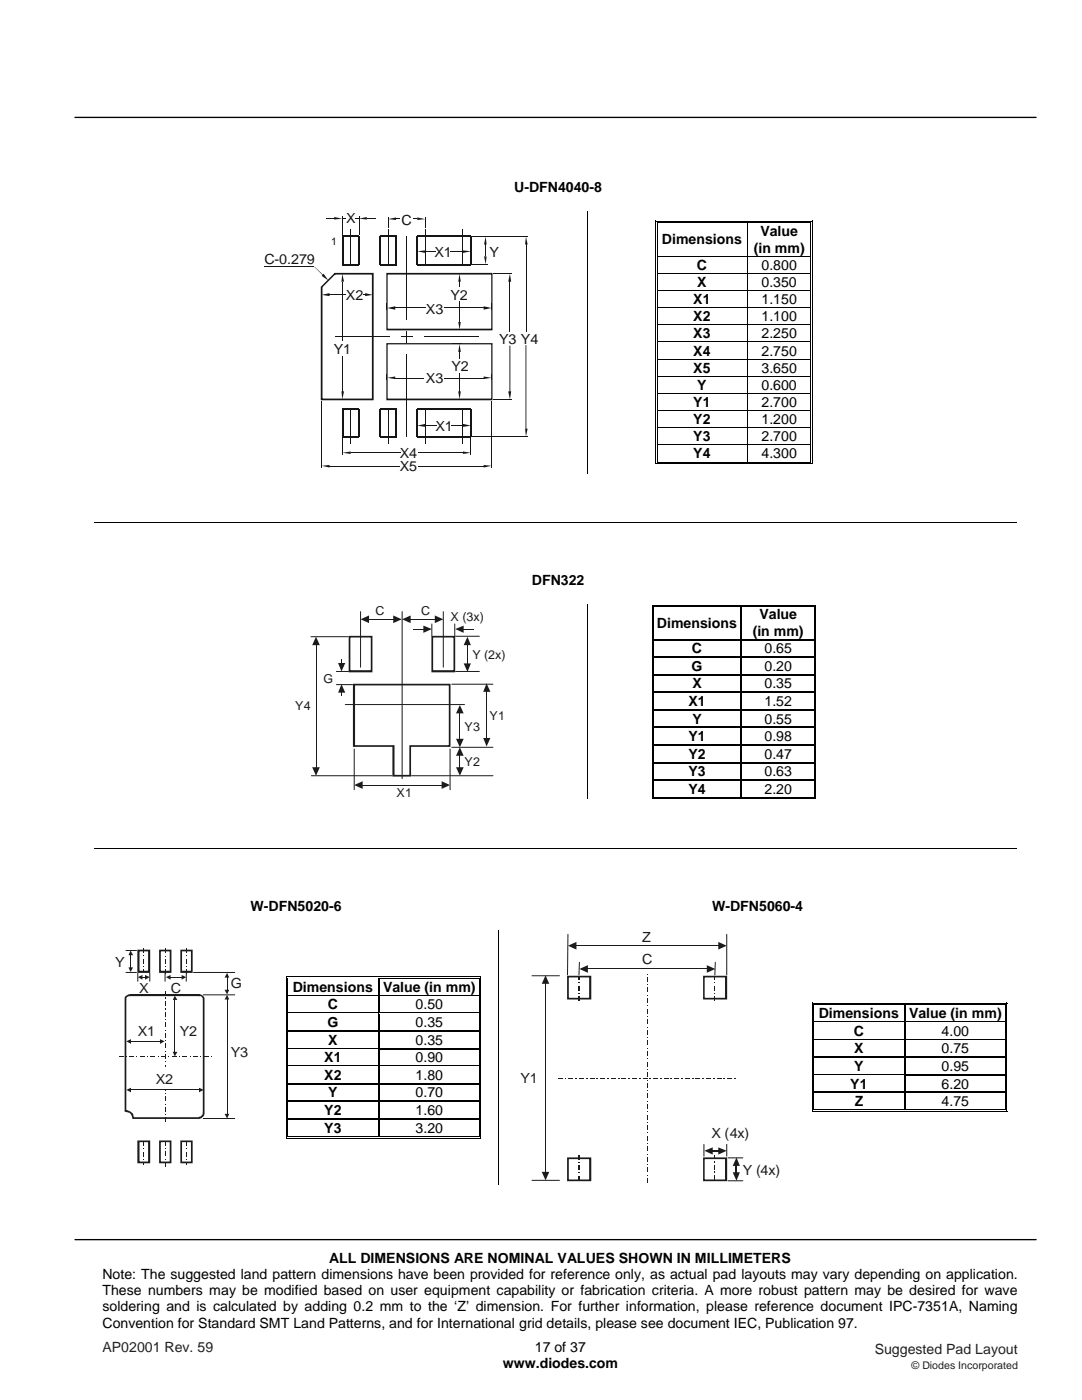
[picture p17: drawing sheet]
<svg xmlns="http://www.w3.org/2000/svg" width="216mm" height="279mm" viewBox="0 0 216 279" stroke-linecap="round" stroke-linejoin="round" font-family="sans-serif">
<defs><g id="words">
<g font-size="2.8">
<text x="102.6" y="38.3">U-DFN4040-8</text>
<text x="151.7" y="47.2">Value</text>
<text x="132.1" y="48.8">Dimensions</text>
<text x="139.1" y="53.8">C</text>
<text x="150.4" y="50.4">(in mm)</text>
<text x="152" y="53.8">0.800</text>
<text x="139.1" y="57.3">X</text>
<text x="152" y="57.3">0.350</text>
<text x="138.3" y="60.7">X1</text>
<text x="138.3" y="64.1">X2</text>
<text x="152" y="60.7">1.150</text>
<text x="152" y="64.1">1.100</text>
<text x="138.3" y="67.5">X3</text>
<text x="138.3" y="71">X4</text>
<text x="152" y="67.5">2.250</text>
<text x="152" y="71">2.750</text>
<text x="138.3" y="74.4">X5</text>
<text x="139.1" y="77.8">Y</text>
<text x="152" y="77.8">0.600</text>
<text x="152" y="74.4">3.650</text>
<text x="138.3" y="81.2">Y1</text>
<text x="152" y="81.2">2.700</text>
<text x="138.3" y="84.6">Y2</text>
<text x="138.3" y="88.1">Y3</text>
<text x="152" y="84.6">1.200</text>
<text x="152" y="88.1">2.700</text>
<text x="138.3" y="91.5">Y4</text>
<text x="152" y="91.5">4.300</text>
<text x="106.1" y="116.7">DFN322</text>
<text x="131.1" y="125.2">Dimensions</text>
<text x="151.5" y="123.6">Value</text>
<text x="138.1" y="130.4">C</text>
<text x="150.2" y="126.9">(in mm)</text>
<text x="152.5" y="130.4">0.65</text>
<text x="138" y="133.9">G</text>
<text x="138.2" y="137.4">X</text>
<text x="152.5" y="133.9">0.20</text>
<text x="152.5" y="137.4">0.35</text>
<text x="137.4" y="140.9">X1</text>
<text x="152.5" y="140.9">1.52</text>
<text x="137.4" y="147.9">Y1</text>
<text x="138.2" y="144.4">Y</text>
<text x="152.5" y="147.9">0.98</text>
<text x="152.5" y="144.4">0.55</text>
<text x="137.4" y="151.4">Y2</text>
<text x="137.4" y="154.9">Y3</text>
<text x="152.5" y="151.4">0.47</text>
<text x="152.5" y="154.9">0.63</text>
<text x="137.4" y="158.5">Y4</text>
<text x="152.5" y="158.5">2.20</text>
<text x="50" y="181.7">W-DFN5020-6</text>
<text x="142.1" y="181.7">W-DFN5060-4</text>
<text x="58.4" y="198">Dimensions</text>
<text x="76.4" y="198">Value (in mm)</text>
<text x="65.4" y="201.5">C</text>
<text x="82.9" y="201.5">0.50</text>
<text x="163.4" y="203.2">Dimensions</text>
<text x="181.4" y="203.2">Value (in mm)</text>
<text x="65.3" y="205">G</text>
<text x="65.5" y="208.5">X</text>
<text x="82.9" y="208.5">0.35</text>
<text x="82.9" y="205">0.35</text>
<text x="170.4" y="206.7">C</text>
<text x="187.9" y="206.7">4.00</text>
<text x="64.7" y="212">X1</text>
<text x="64.7" y="215.5">X2</text>
<text x="82.9" y="215.5">1.80</text>
<text x="82.9" y="212">0.90</text>
<text x="170.5" y="210.2">X</text>
<text x="170.5" y="213.7">Y</text>
<text x="187.9" y="213.7">0.95</text>
<text x="187.9" y="210.2">0.75</text>
<text x="65.5" y="219">Y</text>
<text x="82.9" y="219">0.70</text>
<text x="169.7" y="217.3">Y1</text>
<text x="170.5" y="220.8">Z</text>
<text x="187.9" y="220.8">4.75</text>
<text x="187.9" y="217.3">6.20</text>
<text x="64.7" y="222.5">Y2</text>
<text x="64.7" y="226">Y3</text>
<text x="82.9" y="222.5">1.60</text>
<text x="82.9" y="226">3.20</text>
<text x="65.7" y="252">ALL DIMENSIONS ARE NOMINAL VALUES SHOWN IN MILLIMETERS</text>
<text x="20.4" y="255.2">Note: The suggested land pattern dimensions have been provided for reference only, as actual pad layouts may vary depending on application.</text>
<text x="20.4" y="258.5">These numbers may be modified based on user equipment capability or fabrication criteria. A more robust pattern may be desired for wave</text>
<text x="20.4" y="261.7">soldering and is calculated by adding 0.2 mm to the ‘Z’ dimension. For further information, please reference document IPC-7351A, Naming</text>
<text x="20.4" y="265">Convention for Standard SMT Land Patterns, and for International grid details, please see document IEC, Publication 97.</text>
<text x="106.7" y="269.8">17 of 37</text>
<text x="100.3" y="273.1">www.diodes.com</text>
</g>
<g font-size="2.8" fill="#131516">
<text x="69.1" y="44.6">X</text>
<text x="80.1" y="44.8">C</text>
<text x="52.8" y="52.7">C-0.279</text>
<text x="86.7" y="51.2">X1</text>
<text x="97.7" y="51.2">Y</text>
<text x="69" y="59.9">X2</text>
<text x="89.9" y="59.9">Y2</text>
<text x="84.9" y="62.6">X3</text>
<text x="66.6" y="70.6">Y1</text>
<text x="99.6" y="68.6">Y3 Y4</text>
<text x="84.9" y="76.4">X3</text>
<text x="90.1" y="74">Y2</text>
<text x="86.9" y="86">X1</text>
<text x="79.8" y="94.1">X5</text>
<text x="79.8" y="91.4">X4</text>
</g>
<g font-size="2.8" fill="#1f1a17">
<text x="128.1" y="188">Z</text>
<text x="23" y="192.9">Y</text>
<text x="46.1" y="197.3">G</text>
<text x="128.1" y="192.4">C</text>
<text x="27.7" y="198.1">X</text>
<text x="34.1" y="198.1">C</text>
<text x="27.5" y="206.7">X1</text>
<text x="35.9" y="206.7">Y2</text>
<text x="46.1" y="211">Y3</text>
<text x="31.1" y="216.3">X2</text>
<text x="103.9" y="216.2">Y1</text>
<text x="142" y="227.2">X (4x)</text>
<text x="148.2" y="234.5">Y (4x)</text>
</g>
<g font-size="2.8" fill="#231f20">
<text x="20.4" y="269.8">AP02001 Rev. 59</text>
<text x="174.5" y="270.2">Suggested Pad Layout</text>
</g>
<g font-size="2.5" fill="#1f1a17">
<text x="74.9" y="122.8">C</text>
<text x="84.1" y="122.8">C</text>
<text x="89.9" y="123.8">X (3x)</text>
<text x="94.3" y="131.5">Y (2x)</text>
<text x="64.6" y="136.2">G</text>
<text x="58.9" y="141.6">Y4</text>
<text x="97.7" y="143.7">Y1</text>
<text x="92.7" y="145.8">Y3</text>
<text x="92.7" y="152.9">Y2</text>
<text x="79.1" y="159">X1</text>
</g>
<text font-size="2.1" fill="#131516" x="66.1" y="48.9">1</text>
<text font-size="2.1" fill="#231f20" x="181.9" y="273.1">© Diodes Incorporated</text>
</g></defs>
<path d="M15 23.4h191.7M15 247.4h191.7" fill="none" stroke="#000" stroke-width=".26"/>
<g fill="#fff">
<path d="M131.3 44.6h17.8v6.5h-17.8z"/>
<path d="M131.7 46.2h16.7v3.2h-16.7z"/>
</g>
<path d="M130.7 44h.2v.6h-.2zM130.7 44h.6v.2h-.6zM131.1 44.4h.2v.2h-.2zM131.1 44.4h.2v.1h-.2z" fill="#000"/>
<path d="M131.3 44.1h17.8M131.3 44.5h17.8" fill="none" stroke="#000" stroke-width=".2"/>
<path d="M131.3 44.5l17.8 .1z" fill="#fff"/>
<path d="M149.1 44.5l.1 .1zM149.1 44h.5v.2h-.5zM149.1 44.4h.5v.1h-.5zM161.6 44h.5v.2h-.5zM161.6 44.4h.2v.2h-.2zM161.6 44.4h.2v.1h-.2zM161.9 44h.2v.6h-.2z" fill="#000"/>
<path d="M130.8 44.6v6.5M131.2 44.6v6.5M149.2 44.6v6.5M149.6 44.1h12M149.6 44.5h12M161.7 44.6v6.5M162 44.6v6.5" fill="none" stroke="#000" stroke-width=".2"/>
<g fill="#fff">
<path d="M131.3 51.2h17.8v3.3h-17.8z"/>
<path d="M131.7 51.2h16.7v3.3h-16.7z"/>
</g>
<g fill="#000">
<path d="M130.7 51.1h.2v.1h-.2zM130.7 54.5h.2v.2h-.2zM130.7 57.9h.2v.2h-.2zM131.1 51.1h.2v.1h-.2zM131.1 54.5h.2v.2h-.2zM131.1 57.9h.2v.2h-.2zM161.6 51.1h.2v.1h-.2zM161.6 54.5h.2v.2h-.2zM161.6 57.9h.2v.2h-.2zM161.9 51.1h.2v.1h-.2zM161.9 54.5h.2v.2h-.2zM161.9 57.9h.2v.2h-.2z"/>
<path d="M130.7 61.3h.2v.2h-.2zM130.7 64.7h.2v.2h-.2zM130.7 68.2h.2v.1h-.2zM130.7 71.6h.2v.2h-.2zM130.7 75h.2v.2h-.2zM131.1 61.3h.2v.2h-.2zM131.1 64.7h.2v.2h-.2zM131.1 68.2h.2v.1h-.2zM131.1 71.6h.2v.2h-.2zM131.1 75h.2v.2h-.2zM161.6 61.3h.2v.2h-.2zM161.6 64.7h.2v.2h-.2z"/>
<path d="M161.6 68.2h.2v.1h-.2zM161.6 71.6h.2v.2h-.2zM161.6 75h.2v.2h-.2zM161.9 61.3h.2v.2h-.2zM161.9 64.7h.2v.2h-.2zM161.9 68.2h.2v.1h-.2zM161.9 71.6h.2v.2h-.2zM161.9 75h.2v.2h-.2z"/>
</g>
<g fill="none" stroke="#000" stroke-width=".2">
<path d="M130.8 51.2v3.3M130.8 54.7v3.2M130.8 58.1v3.2M131.2 51.2v3.3M131.2 54.7v3.2M131.2 58.1v3.2M131.3 51.1h30.3M131.3 54.6h30.3M131.3 58h30.3M149.2 51.2v3.3M149.2 54.7v3.2M149.2 58.1v3.2"/>
<path d="M161.7 51.2v3.3M161.7 54.7v3.2M161.7 58.1v3.2M162 51.2v3.3M162 54.7v3.2M162 58.1v3.2M130.8 61.5v3.2M130.8 64.9v3.3M130.8 68.3v3.3M130.8 71.8v3.2M130.8 75.2v3.2M131.2 61.5v3.2"/>
<path d="M131.2 64.9v3.3M131.2 68.3v3.3M131.2 71.8v3.2M131.2 75.2v3.2M131.3 61.4h30.3M131.3 64.8h30.3M131.3 68.2h30.3M131.3 71.7h30.3M131.3 75.1h30.3M149.2 61.5v3.2M149.2 64.9v3.3M149.2 68.3v3.3"/>
<path d="M149.2 71.8v3.2M149.2 75.2v3.2M161.7 61.5v3.2M161.7 64.9v3.3M161.7 68.3v3.3M161.7 71.8v3.2M161.7 75.2v3.2M162 61.5v3.2M162 64.9v3.3M162 68.3v3.3M162 71.8v3.2M162 75.2v3.2"/>
</g>
<g fill="#fff">
<path d="M131.3 78.6h17.8v3.3h-17.8z"/>
<path d="M131.7 78.6h16.7v3.3h-16.7z"/>
</g>
<path d="M130.7 78.4h.2v.2h-.2zM131.1 78.4h.2v.2h-.2zM161.6 78.4h.2v.2h-.2zM161.9 78.4h.2v.2h-.2z" fill="#000"/>
<path d="M130.8 78.6v3.3M131.2 78.6v3.3M131.3 78.5h30.3M149.2 78.6v3.3M161.7 78.6v3.3M162 78.6v3.3" fill="none" stroke="#000" stroke-width=".2"/>
<g fill="#fff">
<path d="M131.3 82h17.8v3.3h-17.8z"/>
<path d="M131.7 82h16.7v3.3h-16.7z"/>
</g>
<path d="M130.7 81.9h.2v.1h-.2zM131.1 81.9h.2v.1h-.2zM161.6 81.9h.2v.1h-.2zM161.9 81.9h.2v.1h-.2z" fill="#000"/>
<path d="M130.8 82v3.3M131.2 82v3.3M131.3 81.9h30.3M149.2 82v3.3M161.7 82v3.3M162 82v3.3" fill="none" stroke="#000" stroke-width=".2"/>
<g fill="#fff">
<path d="M131.3 85.4h17.8v3.3h-17.8z"/>
<path d="M131.7 85.4h16.7v3.3h-16.7z"/>
</g>
<path d="M130.7 85.3h.2v.1h-.2zM131.1 85.3h.2v.1h-.2zM161.6 85.3h.2v.1h-.2zM161.9 85.3h.2v.1h-.2z" fill="#000"/>
<path d="M130.8 85.4v3.3M131.2 85.4v3.3M131.3 85.4h30.3M149.2 85.4v3.3M161.7 85.4v3.3M162 85.4v3.3" fill="none" stroke="#000" stroke-width=".2"/>
<g fill="#fff">
<path d="M131.3 88.9h17.8v3.2h-17.8z"/>
<path d="M131.7 88.9h16.7v3.2h-16.7z"/>
</g>
<g fill="#000">
<path d="M130.7 88.7h.2v.2h-.2zM130.7 92.5h.6v.1h-.6zM131.1 88.7h.2v.2h-.2zM131.1 92.1h.2v.2h-.2zM149.1 92.1h.5v.2h-.5zM161.6 88.7h.2v.2h-.2zM161.6 92.5h.5v.1h-.5zM161.6 92.1h.2v.2h-.2zM161.9 88.7h.2v.2h-.2zM161.9 92.1h.2v.5h-.2zM130.1 120.7l.1 .3zM130.1 120.7l.3 .1z"/>
<path d="M130.1 127.5l.1 .3zM130.1 131l.1 .3zM130.1 134.5l.1 .3zM130.1 138l.1 .3zM130.3 120.9l.1 .1zM130.3 127.5l.1 .3zM130.3 131l.1 .3zM130.3 134.5l.1 .3zM130.3 138l.1 .3zM147.8 121h.3zM147.8 120.7l.3 .1zM147.8 120.9l.3 .1z"/>
<path d="M147.8 127.5h.3v.3h-.3zM147.8 131h.3v.3h-.3zM147.8 134.5h.3v.3h-.3zM147.8 138h.3v.3h-.3zM162.5 120.7l.3 .1zM162.5 120.9l.1 .1zM162.5 127.5l.1 .3zM162.5 131l.1 .3zM162.5 134.5l.1 .3zM162.5 138l.1 .3zM162.7 120.7l.1 .3zM162.7 127.5l.1 .3z"/>
<path d="M162.7 131l.1 .3zM162.7 134.5l.1 .3zM162.7 138l.1 .3zM130.1 141.5l.1 .3zM130.1 145.1l.1 .2zM130.1 148.5l.1 .3zM130.1 152.1l.1 .2zM130.1 155.6l.1 .3zM130.1 159.3h.3zM130.3 141.5l.1 .3zM130.3 145.1l.1 .2zM130.3 148.5l.1 .3z"/>
<path d="M130.3 152.1l.1 .2zM130.3 155.6l.1 .3zM130.3 159.1l.1 .1zM147.8 141.5h.3v.3h-.3zM147.8 145.1h.3v.2h-.3zM147.8 148.5h.3v.3h-.3zM147.8 152.1h.3v.2h-.3zM147.8 155.6h.3v.3h-.3zM162.5 141.5l.1 .3zM162.5 145.1l.1 .2zM162.5 148.5l.1 .3zM162.5 152.1l.1 .2z"/>
<path d="M162.5 155.6l.1 .3zM162.5 159.3h.3zM162.5 159.1l.1 .1zM162.7 141.5l.1 .3zM162.7 145.1l.1 .2zM162.7 148.5l.1 .3zM162.7 152.1l.1 .2zM162.7 155.6l.1 .3zM162.7 159.1l.1 .2z"/>
</g>
<g fill="none" stroke="#000" stroke-width=".2">
<path d="M117.2 42.2v52.3M130.8 88.9v3.7M131.2 88.9v3.2M131.3 88.8h30.3M131.3 92.6h30.3M131.3 92.2h17.8M149.2 88.9v3.2M149.6 92.2h12M161.7 88.9v3.2M162 88.9v3.2M18.8 104.3h184.1M117.2 120.6v38.9"/>
<path d="M130.2 121v6.5M130.2 127.8v3.2M130.2 131.3v3.2M130.2 134.8v3.2M130.2 138.3v3.2M130.3 121v6.5M130.3 127.8v3.2M130.3 131.3v3.2M130.3 134.8v3.2M130.3 138.3v3.2M130.4 120.8h17.4M130.4 120.9h17.4"/>
<path d="M148.1 120.8h14.4M148.1 120.9h14.4M162.5 121v6.5M162.5 127.8v3.2M162.5 131.3v3.2M162.5 134.8v3.2M162.5 138.3v3.2M162.7 121v6.5M162.7 127.8v3.2M162.7 131.3v3.2M162.7 134.8v3.2M162.7 138.3v3.2"/>
<path d="M130.2 141.8v3.3M130.2 145.3v3.2M130.2 148.8v3.3M130.2 152.3v3.3M130.2 155.9v3.4M130.3 141.8v3.3M130.3 145.3v3.2M130.3 148.8v3.3M130.3 152.3v3.3M130.3 155.9v3.2M130.4 159.3h32.1M130.4 159.1h17.4"/>
<path d="M148.1 159.1h14.4M162.5 141.8v3.3M162.5 145.3v3.2M162.5 148.8v3.3M162.5 152.3v3.3M162.5 155.9v3.2M162.7 141.8v3.3M162.7 145.3v3.2M162.7 148.8v3.3M162.7 152.3v3.3M162.7 155.9v3.2M18.8 169.3h184.1"/>
</g>
<g fill="none" stroke="#000" stroke-width=".25">
<path d="M130.4 127.6h17.4M130.4 131.1h17.4M130.4 134.6h17.4M130.4 138.2h17.4M147.9 121v6.5M147.9 127.8v3.2M147.9 131.3v3.2M147.9 134.8v3.2M147.9 138.3v3.2M148.1 127.6h14.4M148.1 131.1h14.4M148.1 134.6h14.4"/>
<path d="M148.1 138.2h14.4M130.4 141.7h17.4M130.4 145.2h17.4M130.4 148.7h17.4M130.4 152.2h17.4M130.4 155.7h17.4M147.9 141.8v3.3M147.9 145.3v3.2M147.9 148.8v3.3M147.9 152.3v3.3M147.9 155.9v3.3M148.1 141.7h14.4"/>
<path d="M148.1 145.2h14.4M148.1 148.7h14.4M148.1 152.2h14.4M148.1 155.7h14.4"/>
</g>
<g fill="#fff">
<path d="M57.5 195.3h18v3.3h-18z"/>
<path d="M58 195.3h16.9v3.3h-16.9z"/>
</g>
<path d="M57 194.8h.2v.5h-.2zM57 194.8h.5v.2h-.5zM57.4 195.2h.1v.1h-.1z" fill="#000"/>
<path d="M57.5 194.9h18M57.5 195.2h18" fill="none" stroke="#000" stroke-width=".2"/>
<path d="M57.5 195.3h18z" fill="#fff"/>
<path d="M75.5 195.3h.2zM75.5 194.8h.5v.2h-.5zM75.5 195.2h.5v.1h-.5zM95.5 194.8h.5v.2h-.5zM95.5 195.2h.2v.1h-.2zM95.8 194.8h.2v.5h-.2z" fill="#000"/>
<path d="M57.1 195.3v3.3M57.4 195.3v3.3M76 194.9h19.5M76 195.2h19.5M95.6 195.3v3.3M95.9 195.3v3.3" fill="none" stroke="#000" stroke-width=".2"/>
<path d="M75.6 195.3v3.3" fill="none" stroke="#000" stroke-width=".25"/>
<g fill="#fff">
<path d="M57.5 198.9h18v3.2h-18z"/>
<path d="M58 198.9h16.9v3.2h-16.9z"/>
<path d="M75.7 198.9h19.8v3.2h-19.8z"/>
<path d="M76.3 198.9h18.8v3.2h-18.8z"/>
</g>
<path d="M57 198.6h.2v.3h-.2zM57.4 198.6h.1v.3h-.1z" fill="#000"/>
<path d="M57.5 198.7h18" fill="none" stroke="#000" stroke-width=".25"/>
<path d="M57.5 198.8l18 .1z" fill="#fff"/>
<path d="M75.5 198.6h.2v.3h-.2z" fill="#000"/>
<path d="M75.7 198.7h19.8" fill="none" stroke="#000" stroke-width=".25"/>
<path d="M75.7 198.8l19.8 .1z" fill="#fff"/>
<path d="M95.5 198.6h.2v.3h-.2zM95.8 198.6h.2v.3h-.2z" fill="#000"/>
<path d="M57.1 198.9v3.2M57.4 198.9v3.2M95.6 198.9v3.2M95.9 198.9v3.2" fill="none" stroke="#000" stroke-width=".2"/>
<path d="M75.6 198.9v3.2" fill="none" stroke="#000" stroke-width=".25"/>
<g fill="#fff">
<path d="M57.5 202.4h18v3.2h-18z"/>
<path d="M58 202.4h16.9v3.2h-16.9z"/>
<path d="M75.7 202.4h19.8v3.2h-19.8z"/>
<path d="M76.3 202.4h18.8v3.2h-18.8z"/>
</g>
<path d="M57 202.1h.2v.3h-.2zM57.4 202.1h.1v.3h-.1z" fill="#000"/>
<path d="M57.5 202.2h18" fill="none" stroke="#000" stroke-width=".25"/>
<path d="M57.5 202.4h18z" fill="#fff"/>
<path d="M75.5 202.1h.2v.3h-.2z" fill="#000"/>
<path d="M75.7 202.2h19.8" fill="none" stroke="#000" stroke-width=".25"/>
<path d="M75.7 202.4h19.8z" fill="#fff"/>
<path d="M57 205.6h.2v.3h-.2zM57.4 205.6h.1v.3h-.1zM75.5 205.6h.2v.3h-.2zM95.5 202.1h.2v.3h-.2zM95.5 205.6h.2v.3h-.2zM95.8 202.1h.2v.3h-.2zM95.8 205.6h.2v.3h-.2z" fill="#000"/>
<path d="M57.1 202.4v3.2M57.1 205.9v3.2M57.4 202.4v3.2M57.4 205.9v3.2M95.6 202.4v3.2M95.6 205.9v3.2M95.9 202.4v3.2M95.9 205.9v3.2" fill="none" stroke="#000" stroke-width=".2"/>
<path d="M57.5 205.7h18M75.6 202.4v3.2M75.6 205.9v3.2M75.7 205.7h19.8" fill="none" stroke="#000" stroke-width=".25"/>
<g fill="#fff">
<path d="M57.5 209.4h18v3.2h-18z"/>
<path d="M58 209.4h16.9v3.2h-16.9z"/>
</g>
<path d="M57 209.1h.2v.3h-.2zM57.4 209.1h.1v.3h-.1z" fill="#000"/>
<path d="M57.5 209.3h18" fill="none" stroke="#000" stroke-width=".25"/>
<path d="M57.5 209.4h18z" fill="#fff"/>
<path d="M75.5 209.1h.2v.3h-.2zM95.5 209.1h.2v.3h-.2zM95.8 209.1h.2v.3h-.2z" fill="#000"/>
<path d="M75.6 209.4v3.2M75.7 209.3h19.8" fill="none" stroke="#000" stroke-width=".25"/>
<path d="M57.1 209.4v3.2M57.4 209.4v3.2M95.6 209.4v3.2M95.9 209.4v3.2" fill="none" stroke="#000" stroke-width=".2"/>
<g fill="#fff">
<path d="M57.5 212.9h18v3.2h-18z"/>
<path d="M58 212.9h16.9v3.2h-16.9z"/>
<path d="M75.7 212.9h19.8v3.2h-19.8z"/>
<path d="M76.3 212.9h18.8v3.2h-18.8z"/>
</g>
<path d="M57 212.6h.2v.3h-.2zM57.4 212.6h.1v.3h-.1z" fill="#000"/>
<path d="M57.5 212.7h18" fill="none" stroke="#000" stroke-width=".25"/>
<path d="M57.5 212.9h18z" fill="#fff"/>
<path d="M75.5 212.6h.2v.3h-.2z" fill="#000"/>
<path d="M75.7 212.7h19.8" fill="none" stroke="#000" stroke-width=".25"/>
<path d="M75.7 212.9h19.8z" fill="#fff"/>
<g fill="#000">
<path d="M57 216.1h.2v.3h-.2zM57 219.6h.2v.3h-.2zM57.4 216.1h.1v.3h-.1zM57.4 219.6h.1v.3h-.1zM75.5 216.1h.2v.3h-.2zM75.5 219.6h.2v.3h-.2zM95.5 212.6h.2v.3h-.2zM95.5 216.1h.2v.3h-.2zM95.5 219.6h.2v.3h-.2zM95.8 212.6h.2v.3h-.2zM95.8 216.1h.2v.3h-.2zM95.8 219.6h.2v.3h-.2z"/>
<path d="M57 223.2h.2v.2h-.2zM57 227h.5v.2h-.5zM57.4 223.2h.1v.2h-.1zM57.4 226.7h.1v.2h-.1zM75.5 223.2h.2v.2h-.2zM75.5 226.7h.5v.2h-.5zM95.5 223.2h.2v.2h-.2zM95.5 227h.5v.2h-.5zM95.5 226.7h.2v.2h-.2zM95.8 223.2h.2v.2h-.2zM95.8 226.7h.2v.5h-.2z"/>
</g>
<g fill="none" stroke="#000" stroke-width=".2">
<path d="M57.1 212.9v3.2M57.1 216.4v3.2M57.1 219.9v3.3M57.4 212.9v3.2M57.4 216.4v3.2M57.4 219.9v3.3M95.6 212.9v3.2M95.6 216.4v3.2M95.6 219.9v3.3M95.9 212.9v3.2M95.9 216.4v3.2M95.9 219.9v3.3"/>
<path d="M57.1 223.4v3.8M57.4 223.4v3.3M57.5 227.1h38M57.5 226.8h18M76 226.8h19.5M95.6 223.4v3.3M95.9 223.4v3.3"/>
</g>
<path d="M57.5 216.3h18M57.5 219.8h18M75.6 212.9v3.2M75.6 216.4v3.2M75.6 219.9v3.3M75.7 216.3h19.8M75.7 219.8h19.8M57.5 223.3h18M75.6 223.4v3.3M75.7 223.3h19.8" fill="none" stroke="#000" stroke-width=".25"/>
<g fill="#fff">
<path d="M162.5 200.6h17.9v3.3h-17.9z"/>
<path d="M162.9 200.6h17v3.3h-17z"/>
</g>
<path d="M162 200.1h.2v.5h-.2zM162 200.1h.5v.2h-.5zM162.3 200.4h.2v.2h-.2z" fill="#000"/>
<path d="M162.5 200.2h17.9M162.5 200.5h17.9" fill="none" stroke="#000" stroke-width=".2"/>
<path d="M162.5 200.6h17.9z" fill="#fff"/>
<path d="M180.4 200.6h.3zM180.4 200.1h.6v.2h-.6zM180.4 200.4h.6v.2h-.6zM200.5 200.1h.5v.2h-.5zM200.5 200.4h.2v.2h-.2zM200.8 200.1h.2v.5h-.2z" fill="#000"/>
<path d="M162.1 200.6v3.3M162.4 200.6v3.3M181 200.2h19.5M181 200.5h19.5M200.6 200.6v3.3M200.9 200.6v3.3" fill="none" stroke="#000" stroke-width=".2"/>
<path d="M180.6 200.6v3.3" fill="none" stroke="#000" stroke-width=".25"/>
<g fill="#fff">
<path d="M162.5 204.1h17.9v3.3h-17.9z"/>
<path d="M162.9 204.1h17v3.3h-17z"/>
<path d="M180.7 204.1h19.8v3.3h-19.8z"/>
<path d="M181.3 204.1h18.7v3.3h-18.7z"/>
</g>
<path d="M162 203.9h.2v.2h-.2zM162.3 203.9h.2v.2h-.2z" fill="#000"/>
<path d="M162.5 204h17.9" fill="none" stroke="#000" stroke-width=".25"/>
<path d="M162.5 204.1h17.9z" fill="#fff"/>
<path d="M180.4 203.9h.3v.2h-.3z" fill="#000"/>
<path d="M180.7 204h19.8" fill="none" stroke="#000" stroke-width=".25"/>
<path d="M180.7 204.1h19.8z" fill="#fff"/>
<path d="M200.5 203.9h.2v.2h-.2zM200.8 203.9h.2v.2h-.2z" fill="#000"/>
<path d="M162.1 204.1v3.3M162.4 204.1v3.3M200.6 204.1v3.3M200.9 204.1v3.3" fill="none" stroke="#000" stroke-width=".2"/>
<path d="M180.6 204.1v3.3" fill="none" stroke="#000" stroke-width=".25"/>
<g fill="#fff">
<path d="M162.5 207.6h17.9v3.3h-17.9z"/>
<path d="M162.9 207.6h17v3.3h-17z"/>
<path d="M180.7 207.6h19.8v3.3h-19.8z"/>
<path d="M181.3 207.6h18.7v3.3h-18.7z"/>
</g>
<path d="M162 207.4h.2v.2h-.2zM162.3 207.4h.2v.2h-.2z" fill="#000"/>
<path d="M162.5 207.5h17.9" fill="none" stroke="#000" stroke-width=".25"/>
<path d="M162.5 207.6h17.9z" fill="#fff"/>
<path d="M180.4 207.4h.3v.2h-.3z" fill="#000"/>
<path d="M180.7 207.5h19.8" fill="none" stroke="#000" stroke-width=".25"/>
<path d="M180.7 207.6h19.8z" fill="#fff"/>
<path d="M162 210.9h.2v.3h-.2zM162.3 210.9h.2v.3h-.2zM180.4 210.9h.3v.3h-.3zM200.5 207.4h.2v.2h-.2zM200.5 210.9h.2v.3h-.2zM200.8 207.4h.2v.2h-.2zM200.8 210.9h.2v.3h-.2z" fill="#000"/>
<path d="M162.1 207.6v3.3M162.1 211.2v3.2M162.4 207.6v3.3M162.4 211.2v3.2M200.6 207.6v3.3M200.6 211.2v3.2M200.9 207.6v3.3M200.9 211.2v3.2" fill="none" stroke="#000" stroke-width=".2"/>
<path d="M162.5 211h17.9M180.6 207.6v3.3M180.6 211.2v3.2M180.7 211h19.8" fill="none" stroke="#000" stroke-width=".25"/>
<g fill="#fff">
<path d="M162.5 214.7h17.9v3.2h-17.9z"/>
<path d="M162.9 214.7h17v3.2h-17z"/>
</g>
<path d="M162 214.4h.2v.3h-.2zM162.3 214.4h.2v.3h-.2z" fill="#000"/>
<path d="M162.5 214.5h17.9" fill="none" stroke="#000" stroke-width=".25"/>
<path d="M162.5 214.6l17.9 .1z" fill="#fff"/>
<path d="M180.4 214.4h.3v.3h-.3zM200.5 214.4h.2v.3h-.2zM200.8 214.4h.2v.3h-.2z" fill="#000"/>
<path d="M180.6 214.7v3.2M180.7 214.5h19.8" fill="none" stroke="#000" stroke-width=".25"/>
<path d="M162.1 214.7v3.2M162.4 214.7v3.2M200.6 214.7v3.2M200.9 214.7v3.2" fill="none" stroke="#000" stroke-width=".2"/>
<g fill="#fff">
<path d="M162.5 218.2h17.9v3.2h-17.9z"/>
<path d="M162.9 218.2h17v3.2h-17z"/>
<path d="M180.7 218.2h19.8v3.2h-19.8z"/>
<path d="M181.3 218.2h18.7v3.2h-18.7z"/>
</g>
<path d="M162 217.9h.2v.3h-.2zM162.3 217.9h.2v.3h-.2z" fill="#000"/>
<path d="M162.5 218h17.9" fill="none" stroke="#000" stroke-width=".25"/>
<path d="M162.5 218.1l17.9 .1z" fill="#fff"/>
<path d="M180.4 217.9h.3v.3h-.3z" fill="#000"/>
<path d="M180.7 218h19.8" fill="none" stroke="#000" stroke-width=".25"/>
<path d="M180.7 218.1l19.8 .1z" fill="#fff"/>
<path d="M200.5 217.9h.2v.3h-.2zM200.8 217.9h.2v.3h-.2zM162 221.8h.5v.1h-.5zM162.3 221.4h.2v.2h-.2zM180.4 221.4h.6v.2h-.6zM200.5 221.8h.5v.1h-.5zM200.5 221.4h.2v.2h-.2zM200.8 221.4h.2v.5h-.2z" fill="#000"/>
<path d="M99.4 185.6v50.8M162.1 218.2v3.7M162.4 218.2v3.2M200.6 218.2v3.2M200.9 218.2v3.2M162.5 221.8h38M162.5 221.5h17.9M181 221.5h19.5" fill="none" stroke="#000" stroke-width=".2"/>
<path d="M180.6 218.2v3.2" fill="none" stroke="#000" stroke-width=".25"/>
<path d="M68.3 43.2v3.6M71.6 43.2v3.6" fill="none" stroke="#131516" stroke-width=".2"/>
<g fill="#131516">
<path d="M65.1 43.6h1.6z"/>
<path d="M73.2 43.6h1.7z"/>
<path d="M68.3 43.6h.8z"/>
<path d="M70.9 43.6h.7z"/>
</g>
<g fill="#131516">
<path d="M66.7 43.3l1.6 .3-1.6 .2z"/>
<path d="M71.6 43.6l1.6-.3v.5z"/>
</g>
<path d="M77.4 43.3v2.1M84.9 43.3v2.1" fill="none" stroke="#131516" stroke-width=".2"/>
<g fill="#131516">
<path d="M79 43.6l.8 .1z"/>
<path d="M82.5 43.6l.7 .1z"/>
</g>
<g fill="#131516">
<path d="M77.4 43.7l1.6-.3v.5z"/>
<path d="M83.2 43.4l1.7 .3-1.7 .2z"/>
</g>
<path d="M94.2 47.2h3.1M94.2 52.8h3.1M96.9 48.8v2.4" fill="none" stroke="#131516" stroke-width=".2"/>
<g fill="#131516">
<path d="M96.9 47.2l.2 1.6h-.5z"/>
<path d="M96.6 51.2h.5l-.2 1.6z"/>
</g>
<g fill="#131516">
<path d="M74.2 54.6h.3v25.1h-.3zM74.4 54.5h.1v.1h-.1zM66.8 54.5h7.6v.3h-7.6zM66.8 54.5v.1zM64.1 57.2l2.6-2.7 .3 .2-2.7 2.7zM64 57.2h.1l.1 .1zM64 57.3h.3v22.4h-.3zM64 79.7h.2v.2h-.2zM64.2 79.5h10.2v.4h-10.2zM74.4 79.7h.1v.2h-.1z"/>
<path d="M98 68.6h.3v11.1h-.3zM98.1 68.5h.2v.1h-.2zM77.3 68.5h20.8v.2h-20.8zM77.1 68.5h.2v.1h-.2zM77.1 68.6h.2v11.1h-.2zM77.1 79.7h.2v.2h-.2zM77.3 79.5h20.8v.4h-20.8zM98.1 79.7h.2v.2h-.2z"/>
<path d="M77.3 54.5h20.8v.3h-20.8zM98.1 54.5h.2v.1h-.2zM98 54.6h.3v11.2h-.3zM98.1 65.8h.2v.1h-.2zM77.3 65.6h20.8v.3h-20.8zM77.1 65.8h.2v.1h-.2zM77.1 54.6h.2v11.2h-.2zM77.1 54.5h.2v.1h-.2z"/>
</g>
<g fill="none" stroke="#131516" stroke-width=".2">
<path d="M70 45.8v7.1M77.4 45.8v7.1M81.2 47.2v16.6M84.9 45.8v7.1M92.3 45.8v7.1M67 67.2h10.8M80.1 67.2h2.3M81.2 66v2.3M81.2 70.7v16.4M84.8 67.2h10.8M64.2 80.1v13.3M65.8 93h14"/>
<path d="M70 81.5v7M77.4 81.5v7M83.3 93h13.2M84.9 81.5v7M92.3 81.5v7M98.1 80.1v13.3"/>
</g>
<path d="M68.3 52.8h3.3M68.3 47.2v5.6M75.8 52.8h3.2M79.1 47.2v5.6M83.2 52.8h10.8M68.3 87.2h3.3M68.3 81.6v5.5M75.8 87.2h3.2M79.1 81.6v5.5M83.2 87.2h10.8" fill="none" stroke="#131516" stroke-width=".25"/>
<path d="M68.3 47.2h3.3v5.6M79 47.2h-3.2v5.6M83.2 52.8v-5.6h10.8v5.6M71.6 81.6v5.5M75.8 81.6v5.5M83.2 81.6v5.5M94 81.6v5.5" fill="none" stroke="#131516" stroke-width=".34"/>
<path d="M68.3 81.6h3.3M75.8 81.6h3.2M83.2 81.6h10.8" fill="none" stroke="#131516" stroke-width=".32"/>
<g fill="#131516">
<path d="M64.2 93l1.6-.2v.5z"/>
<path d="M96.5 92.8l1.6 .2-1.6 .3z"/>
</g>
<g fill="#131516">
<path d="M77.2 74.5l.1 1.2z"/>
<path d="M98.1 74.5l.1 1.2z"/>
</g>
<path d="M78.9 75.4h5.7M88.6 75.4h7.9" fill="none" stroke="#131516" stroke-width=".2"/>
<g fill="#131516">
<path d="M77.3 75.4l1.6-.3v.5z"/>
<path d="M96.5 75.1l1.6 .3-1.6 .2z"/>
</g>
<g fill="#131516">
<path d="M90.2 68.6h1.8z"/>
<path d="M90.2 79.7l1.8 .1z"/>
<path d="M91.7 70.3l.1 1.3z"/>
</g>
<path d="M91.7 74.4v3.7" fill="none" stroke="#131516" stroke-width=".2"/>
<g fill="#131516">
<path d="M91.7 68.6l.2 1.7h-.5z"/>
<path d="M91.4 78.1h.5l-.2 1.6z"/>
</g>
<g fill="#131516">
<path d="M77.2 60.6l.1 1.3z"/>
<path d="M98.1 60.6l.1 1.3z"/>
</g>
<path d="M78.9 61.5h6M88.6 61.5h7.9" fill="none" stroke="#131516" stroke-width=".2"/>
<g fill="#131516">
<path d="M77.3 61.5l1.6-.4v.7z"/>
<path d="M96.5 61.1l1.6 .4-1.6 .3z"/>
</g>
<g fill="#131516">
<path d="M90.2 54.5h1.8v.2h-1.8z"/>
<path d="M90.2 65.7l1.8 .1z"/>
<path d="M91.7 56.2l.1 1.1z"/>
</g>
<path d="M91.7 60.2v4.1" fill="none" stroke="#131516" stroke-width=".2"/>
<g fill="#131516">
<path d="M91.7 54.6l.2 1.6h-.5z"/>
<path d="M91.4 64.3h.5l-.2 1.5z"/>
</g>
<g fill="#131516">
<path d="M68.1 79.7l.9 .1z"/>
<path d="M68.1 54.5h.9v.2h-.9z"/>
</g>
<path d="M68.3 56.2v11.8M68.3 71v7.1" fill="none" stroke="#131516" stroke-width=".2"/>
<g fill="#131516">
<path d="M68.1 78.1h.5l-.3 1.6z"/>
<path d="M68.3 54.6l.3 1.6h-.5z"/>
</g>
<path d="M64.1 57.6h.2v1.6h-.2z" fill="#131516"/>
<path d="M65.8 58.8h3.3M74.3 55.1v4.1" fill="none" stroke="#131516" stroke-width=".2"/>
<path d="M72.4 58.8h.5z" fill="#131516"/>
<g fill="#131516">
<path d="M64.2 58.8l1.6-.3v.6z"/>
<path d="M72.9 58.5l1.5 .3-1.5 .3z"/>
</g>
<path d="M83.2 82v3.4M84.9 84.9h2.2M90.2 84.9h2.2M93.9 82v3.4" fill="none" stroke="#131516" stroke-width=".2"/>
<g fill="#131516">
<path d="M83.2 84.9l1.7-.3v.6z"/>
<path d="M92.4 84.6l1.6 .3-1.6 .3z"/>
<path d="M64.6 54.6l.9 1.4-1.3-.9z"/>
</g>
<path d="M62.7 53.2l1.7 1.6-.1 .1z" fill="#131516"/>
<path d="M52.8 53.2h9.9M98.4 54.6h3.8M101.7 56.2v10.1M98.4 79.8h3.8" fill="none" stroke="#131516" stroke-width=".2"/>
<path d="M101.7 69v9.4" fill="none" stroke="#23282b" stroke-width=".2"/>
<g fill="#131516">
<path d="M101.7 54.6l.3 1.6h-.6z"/>
<path d="M101.4 78.1h.6l-.3 1.6z"/>
</g>
<path d="M94.2 47.2h11.2M105 48.8v17.5M94.2 87.2h11.2" fill="none" stroke="#131516" stroke-width=".2"/>
<path d="M104.9 68.9v16.6" fill="none" stroke="#23282b" stroke-width=".2"/>
<g fill="#131516">
<path d="M104.9 47.2l.4 1.6h-.5z"/>
<path d="M104.8 85.5h.5l-.4 1.6z"/>
</g>
<path d="M68.3 87.5v3.3M70 90.3h9.9M83.4 90.3h9M93.9 87.5v3.3" fill="none" stroke="#131516" stroke-width=".2"/>
<g fill="#131516">
<path d="M68.3 90.4l1.7-.3v.5z"/>
<path d="M92.4 90.1l1.6 .3-1.6 .2z"/>
</g>
<path d="M83.2 47.6v3M84.9 50.1h2.1M89.8 50.1h2.6M93.9 47.6v3" fill="none" stroke="#131516" stroke-width=".2"/>
<g fill="#131516">
<path d="M83.2 50.1l1.7-.1v.5z"/>
<path d="M92.4 50l1.6 .1-1.6 .4z"/>
</g>
<g fill="#1f1a17">
<path d="M70.7 136.5h19v.3h-19zM89.7 136.5h.2v.1h-.2zM89.6 136.6h.3v12.3h-.3zM89.7 148.9h.2v.2h-.2zM81.9 148.7h7.8v.4h-7.8zM81.7 148.7h.2v.2h-.2zM81.7 148.9h.3v5.9h-.3zM81.9 154.8h.1v.2h-.1zM78.5 154.6h3.4v.4h-3.4zM78.3 154.8h.2v.2h-.2zM78.3 148.9h.4v5.9h-.4zM78.5 148.7h.2v.2h-.2zM70.7 148.7h7.8v.4h-7.8zM70.4 148.9h.3v.2h-.3zM70.4 136.6h.4v12.3h-.4zM70.4 136.5h.3v.1h-.3z"/>
<path d="M74 127.1h.3v6.9h-.3zM74.1 134h.2v.2h-.2zM69.7 133.8h4.4v.4h-4.4zM69.6 134h.1v.2h-.1zM69.6 127.1h.3v6.9h-.3zM69.6 126.9h.1v.2h-.1zM69.7 126.9h4.4v.3h-4.4zM74.1 126.9h.2v.2h-.2z"/>
<path d="M90.5 127.1h.3v6.9h-.3zM90.7 134h.1v.2h-.1zM86.3 133.8h4.4v.4h-4.4zM86.1 134h.2v.2h-.2zM86.1 127.1h.3v6.9h-.3zM86.1 126.9h.2v.2h-.2zM86.3 126.9h4.4v.3h-4.4zM90.7 126.9h.1v.2h-.1z"/>
</g>
<path d="M71.9 122.1v11.1M80.2 122.1v33.3M86.2 124.5v2.4M88.5 122.1v11.1" fill="none" stroke="#1f1a17" stroke-width=".2"/>
<path d="M71.9 123.6l1.7-.8v1.6l-1.7-.8 1.7-.8z" fill-rule="evenodd" fill="#1f1a17"/>
<path d="M73.6 123.6h5" fill="none" stroke="#1f1a17" stroke-width=".2"/>
<g fill="#1f1a17">
<path d="M78.5 122.8l1.7 .8-1.7 .8v-1.6l1.7 .8z" fill-rule="evenodd"/>
<path d="M80.2 123.6l1.7-.8v1.6l-1.7-.8 1.7-.8z" fill-rule="evenodd"/>
</g>
<path d="M81.9 123.6h5" fill="none" stroke="#1f1a17" stroke-width=".2"/>
<g fill="#1f1a17">
<path d="M86.8 122.8l1.7 .8-1.7 .8v-1.6l1.7 .8z" fill-rule="evenodd"/>
<path d="M90.8 125.5l1.7-.6v1.4l-1.7-.8 1.7-.6z" fill-rule="evenodd"/>
</g>
<path d="M90.7 124.5v2.4M92.4 125.5h2.1" fill="none" stroke="#1f1a17" stroke-width=".2"/>
<path d="M84.5 124.9l1.7 .6-1.7 .8 1.7-.8-1.7 .8z" fill-rule="evenodd" fill="#1f1a17"/>
<path d="M82.5 125.5h2.1M90.9 127h4.8" fill="none" stroke="#1f1a17" stroke-width=".2"/>
<path d="M93.3 127.1l.7 1.7h-1.5l.8-1.7 .7 1.7z" fill-rule="evenodd" fill="#1f1a17"/>
<path d="M93.3 128.6v3.9" fill="none" stroke="#1f1a17" stroke-width=".2"/>
<path d="M92.5 132.4h1.5l-.7 1.7 .7-1.7-.7 1.7z" fill-rule="evenodd" fill="#1f1a17"/>
<path d="M90.1 136.5h8.3M90.1 149.1h8.3" fill="none" stroke="#1f1a17" stroke-width=".2"/>
<path d="M91.8 140.7l.7 1.7h-1.5l.8-1.7 .7 1.7z" fill-rule="evenodd" fill="#1f1a17"/>
<path d="M91.8 142.3v5.2" fill="none" stroke="#1f1a17" stroke-width=".2"/>
<path d="M91 147.4h1.5l-.7 1.7 .7-1.7-.7 1.7z" fill-rule="evenodd" fill="#1f1a17"/>
<path d="M70.7 149.5v8.1M89.8 149.5v8.1" fill="none" stroke="#1f1a17" stroke-width=".2"/>
<path d="M70.7 156.7l1.7-.8v1.5l-1.7-.7 1.7-.8z" fill-rule="evenodd" fill="#1f1a17"/>
<path d="M72.3 156.7h16" fill="none" stroke="#1f1a17" stroke-width=".2"/>
<g fill="#1f1a17">
<path d="M88.1 155.9l1.7 .8-1.7 .7v-1.5l1.7 .8z" fill-rule="evenodd"/>
<path d="M97.1 136.4l.8 1.7h-1.5l.7-1.7 .8 1.7z" fill-rule="evenodd"/>
</g>
<path d="M97.1 138v9.4" fill="none" stroke="#1f1a17" stroke-width=".2"/>
<path d="M96.4 147.3h1.5l-.8 1.7 .8-1.7-.8 1.7z" fill-rule="evenodd" fill="#1f1a17"/>
<path d="M90.9 134h4.8M68.9 140.6h23.8M82.1 154.8h16.3" fill="none" stroke="#1f1a17" stroke-width=".2"/>
<path d="M91.8 149.1l.7 1.7h-1.5l.8-1.7 .7 1.7z" fill-rule="evenodd" fill="#1f1a17"/>
<path d="M91.8 150.7v2.6" fill="none" stroke="#1f1a17" stroke-width=".2"/>
<path d="M91 153.1h1.5l-.7 1.7 .7-1.7-.7 1.7z" fill-rule="evenodd" fill="#1f1a17"/>
<path d="M62 127.1h7.5M62.1 154.8h16.1" fill="none" stroke="#1f1a17" stroke-width=".2"/>
<path d="M63.1 127.1l.7 1.7h-1.5l.8-1.7 .7 1.7z" fill-rule="evenodd" fill="#1f1a17"/>
<path d="M63.1 128.6v24.7" fill="none" stroke="#1f1a17" stroke-width=".2"/>
<path d="M62.3 153.1h1.5l-.7 1.7 .7-1.7-.7 1.7z" fill-rule="evenodd" fill="#1f1a17"/>
<path d="M67.1 134h2.5M67.1 136.6h3.2" fill="none" stroke="#1f1a17" stroke-width=".2"/>
<g fill="#1f1a17">
<path d="M67.5 132.3h1.4l-.8 1.7z" fill-rule="evenodd"/>
<path d="M68.1 136.5l.8 1.7h-1.4l.6-1.7 .8 1.7z" fill-rule="evenodd"/>
</g>
<g fill="#1f1a17">
<path d="M68.1 131.6h.1v.9h-.1z"/>
<path d="M68.1 138.1h.1v.8h-.1z"/>
<path d="M32.9 197.8h.1v.8h-.1z"/>
<path d="M32.9 199.1h.1v.3h-.1z"/>
<path d="M32.9 199.9h.1v.8h-.1z"/>
<path d="M32.9 201.2h.1v.3h-.1z"/>
<path d="M32.9 202h.1v.8h-.1z"/>
<path d="M32.9 203.4h.1v.2h-.1z"/>
<path d="M32.9 204.1h.1v.8h-.1z"/>
<path d="M32.9 205.5h.1v.2h-.1z"/>
<path d="M32.9 206.2h.1v.9h-.1z"/>
<path d="M32.9 207.6h.1v.2h-.1z"/>
<path d="M32.9 208.3h.1v.8h-.1z"/>
<path d="M32.9 209.7h.1v.2h-.1z"/>
<path d="M32.9 210.4h.1v.9h-.1z"/>
<path d="M32.9 211.9h.1v.1h-.1z"/>
<path d="M32.9 212.5h.1v.9h-.1z"/>
<path d="M32.9 214h.1v.1h-.1z"/>
<path d="M32.9 214.6h.1v.9h-.1z"/>
<path d="M32.9 216.1h.1v.1h-.1z"/>
<path d="M32.9 216.7h.1v.9h-.1z"/>
<path d="M32.9 218.2h.1v.1h-.1z"/>
<path d="M32.9 218.8h.1v.9h-.1z"/>
<path d="M32.9 220.3h.1v.2h-.1z"/>
<path d="M32.9 221h.1v.8h-.1z"/>
<path d="M32.9 222.4h.1v.1h-.1z"/>
<path d="M32.9 223.1h.1v.8h-.1z"/>
<path d="M23.8 210.8h.8v.1h-.8z"/>
<path d="M25.1 210.8h.2v.1h-.2z"/>
<path d="M25.8 210.8h.9v.1h-.9z"/>
<path d="M27.2 210.8h.2v.1h-.2z"/>
<path d="M27.9 210.8h1v.1h-1z"/>
<path d="M29.4 210.8h.1v.1h-.1z"/>
<path d="M30.1 210.8h.9v.1h-.9z"/>
<path d="M31.5 210.8h.2v.1h-.2z"/>
<path d="M32.2 210.8h.9v.1h-.9z"/>
<path d="M33.6 210.8h.2v.1h-.2z"/>
<path d="M34.3 210.8h.9v.1h-.9z"/>
<path d="M35.7 210.8h.2v.1h-.2z"/>
<path d="M36.4 210.8h.9v.1h-.9z"/>
<path d="M37.8 210.8h.2v.1h-.2z"/>
<path d="M38.5 210.8h1v.1h-1z"/>
<path d="M40 210.8h.1v.1h-.1z"/>
<path d="M40.6 210.8h1v.1h-1z"/>
<path d="M42.1 210.8l.1 .1z"/>
<path d="M28.6 227.8h.2v.8h-.2z"/>
<path d="M28.6 229.1h.2v.2h-.2z"/>
<path d="M28.6 229.9h.2v.8h-.2z"/>
<path d="M28.6 231.2h.2v.2h-.2z"/>
<path d="M28.6 232h.2v.4h-.2z"/>
<path d="M37.1 227.8h.2v.8h-.2z"/>
<path d="M37.1 229.1h.2v.2h-.2z"/>
<path d="M37.1 229.9h.2v.8h-.2z"/>
<path d="M37.1 231.2h.2v.2h-.2z"/>
<path d="M37.1 232h.2v.4h-.2z"/>
<path d="M28.6 189.3h.2v.8h-.2z"/>
<path d="M28.6 190.6h.2v.2h-.2z"/>
<path d="M28.6 191.4h.2v.8h-.2z"/>
<path d="M28.6 192.7h.2v.2h-.2z"/>
<path d="M28.6 193.5h.2v.4h-.2z"/>
<path d="M37.1 189.3h.2v.8h-.2z"/>
<path d="M37.1 190.6h.2v.2h-.2z"/>
<path d="M37.1 191.4h.2v.8h-.2z"/>
<path d="M37.1 192.7h.2v.2h-.2z"/>
<path d="M37.1 193.5h.2v.8h-.2z"/>
<path d="M27.7 231.8h2.1v.4h-2.1zM29.8 232h.2v.2h-.2zM29.5 227.8h.5v4.2h-.5zM29.8 227.6h.2v.2h-.2zM27.7 227.6h2.1v.3h-2.1zM27.4 227.6h.3v.2h-.3zM27.4 227.8h.4v4.2h-.4zM27.4 232h.3v.2h-.3z"/>
<path d="M31.9 231.8h2.1v.4h-2.1zM34 232h.2v.2h-.2zM33.9 227.8h.3v4.2h-.3zM34 227.6h.2v.2h-.2zM31.9 227.6h2.1v.3h-2.1zM31.7 227.6h.2v.2h-.2zM31.7 227.8h.4v4.2h-.4zM31.7 232h.2v.2h-.2z"/>
<path d="M36.2 231.8h2.1v.4h-2.1zM38.3 232h.1v.2h-.1zM38.1 227.8h.3v4.2h-.3zM38.3 227.6h.1v.2h-.1zM36.2 227.6h2.1v.3h-2.1zM36 227.6h.2v.2h-.2zM36 227.8h.3v4.2h-.3zM36 232h.2v.2h-.2z"/>
<path d="M25 221.6h.2l-.1 .3zM25.2 221.6h.3v.4l-.4-.1zM25.5 221.6l.5 .2-.2 .3-.3-.1zM25.9 221.9l-.1 .2zM26 221.8l.6 .5 .1 .8h-.3l-.2-.6-.4-.4zM26.4 223.1h.2v.2h-.2zM26.6 223h12.9v.3h-12.9zM39.5 223l.2-.1 .1 .4h-.3zM39.7 222.9l.5-.3 .3 .3-.7 .4zM40.4 222.8l.1 .1zM40.5 222.2h.3l-.1 .4-.2 .3-.3-.3zM40.5 222.2h.1zM40.5 222h.3v.2h-.3zM40.5 222h.1zM40.5 199.4h.3v22.6h-.3zM40.5 199.4h.1zM40.5 199.3l.3 .1zM40.5 198.7l.3 .6h-.3l-.2-.3zM39.8 198.4l.7 .3-.2 .3-.5-.2zM39.7 198.4l.1 .4zM39.7 198.6v.2zM26 198.4h13.7v.4h-13.7zM26 198.4v.2zM26 198.4l.1 .4zM25.7 198.5l.3-.1v.4h-.2zM25.5 198.5h.2l.1 .3-.3 .1zM25 198.9l.5-.4v.4l-.2 .2-.1 .3h-.3zM25 199.4h.2zM24.9 199.4h.3v22.3h-.3zM24.9 221.7h.1v.2h-.1z"/>
<path d="M27.7 193.7h2.1v.5h-2.1zM29.8 193.9h.2v.3h-.2zM29.5 189.7h.5v4.2h-.5zM29.8 189.5h.2v.2h-.2zM27.7 189.5h2.1v.4h-2.1zM27.4 189.5h.3v.2h-.3zM27.4 189.7h.4v4.2h-.4zM27.4 193.9h.3v.3h-.3z"/>
<path d="M31.9 193.7h2.1v.5h-2.1zM34 193.9h.2v.3h-.2zM33.9 189.7h.3v4.2h-.3zM34 189.5h.2v.2h-.2zM31.9 189.5h2.1v.4h-2.1zM31.7 189.5h.2v.2h-.2zM31.7 189.7h.4v4.2h-.4zM31.7 193.9h.2v.3h-.2z"/>
<path d="M36.2 193.7h2.1v.5h-2.1zM38.3 193.9h.1v.3h-.1zM38.1 189.7h.3v4.2h-.3zM38.3 189.5h.1v.2h-.1zM36.2 189.5h2.1v.4h-2.1zM36 189.5h.2v.2h-.2zM36 189.7h.3v4.2h-.3zM36 193.9h.2v.3h-.2z"/>
</g>
<path d="M27.5 194.2v1.6" fill="none" stroke="#1f1a17" stroke-width=".2"/>
<path d="M25.2 217.5l.9-.4v.9z" fill="#1f1a17"/>
<path d="M26.1 217.5h13.6" fill="none" stroke="#1f1a17" stroke-width=".2"/>
<path d="M39.7 217.1l.9 .4-.9 .5z" fill="#1f1a17"/>
<path d="M32.6 194.5h.7v2.3h-.7z" fill="#fff"/>
<path d="M40.6 198.5h6.2M40.6 223.2h6.2" fill="none" stroke="#1f1a17" stroke-width=".2"/>
<path d="M45.3 198.5l.4 1h-.9z" fill="#1f1a17"/>
<path d="M45.3 199.5v22.8" fill="none" stroke="#1f1a17" stroke-width=".2"/>
<path d="M44.8 222.3h.9l-.4 .9z" fill="#1f1a17"/>
<path d="M32.6 213h.7v4.3h-.7z" fill="#fff"/>
<path d="M25.2 207.8l.9-.4v.9z" fill="#1f1a17"/>
<path d="M26.1 207.8h5.8" fill="none" stroke="#1f1a17" stroke-width=".2"/>
<g fill="#1f1a17">
<path d="M31.9 207.4l1 .4-1 .5z"/>
<path d="M34.5 209.9h.9l-.5 .9z"/>
</g>
<path d="M34.9 199.6v10.3" fill="none" stroke="#1f1a17" stroke-width=".2"/>
<path d="M34.9 198.6l.5 1h-.9z" fill-rule="evenodd" fill="#1f1a17"/>
<path d="M29.9 194.2v1.6M32.9 194.2v1.6M37.2 194.2v1.6" fill="none" stroke="#1f1a17" stroke-width=".2"/>
<path d="M33.1 195l.9-.4v.9z" fill="#1f1a17"/>
<path d="M34 195h2.2" fill="none" stroke="#1f1a17" stroke-width=".2"/>
<g fill="#1f1a17">
<path d="M36.2 194.6l1 .4-1 .5z"/>
<path d="M27.5 195l.9-.4v.9z"/>
<path d="M28.9 194.6l1 .4-1 .5z"/>
</g>
<path d="M28.4 194.9h.5v.2h-.5z" fill="#1f1a17"/>
<path d="M25.1 194.1h2.1M25.1 189.7h2.1" fill="none" stroke="#1f1a17" stroke-width=".2"/>
<path d="M25.6 193.1h1l-.5 .9z" fill="#1f1a17"/>
<path d="M26.1 190.6v2.5" fill="none" stroke="#1f1a17" stroke-width=".2"/>
<path d="M26.1 189.7l.5 .9h-1z" fill="#1f1a17"/>
<path d="M38.6 194.1h8.2" fill="none" stroke="#1f1a17" stroke-width=".2"/>
<path d="M44.8 197.5h.9l-.4 1z" fill="#1f1a17"/>
<path d="M45.3 195.1v2.4" fill="none" stroke="#1f1a17" stroke-width=".2"/>
<path d="M45.3 194.2l.4 .9h-.9z" fill="#1f1a17"/>
<g fill="#1f1a17">
<path d="M32.9 189.3h.1v.8h-.1z"/>
<path d="M32.9 190.7h.1v.2h-.1z"/>
<path d="M32.9 191.4h.1v.8h-.1z"/>
<path d="M32.9 192.8h.1v.2h-.1z"/>
<path d="M32.9 193.5h.1v.8h-.1z"/>
<path d="M32.9 227.7h.1v.8h-.1z"/>
<path d="M32.9 229.1h.1v.2h-.1z"/>
<path d="M32.9 229.8h.1v.9h-.1z"/>
<path d="M32.9 231.2h.1v.2h-.1z"/>
<path d="M32.9 231.9h.1v.8h-.1z"/>
<path d="M129.1 235.1h.1v1h-.1z"/>
<path d="M129.1 234.5h.1v.1h-.1z"/>
<path d="M129.1 233h.1v1h-.1z"/>
<path d="M129.1 232.3h.1v.2h-.1z"/>
<path d="M129.1 230.9h.1v.9h-.1z"/>
<path d="M129.1 230.3h.1v.1h-.1z"/>
<path d="M129.1 228.8h.1v.9h-.1z"/>
<path d="M129.1 228.1h.1v.2h-.1z"/>
<path d="M129.1 226.7h.1v.9h-.1z"/>
<path d="M129.1 226h.1v.2h-.1z"/>
<path d="M129.1 224.6h.1v.9h-.1z"/>
<path d="M129.1 223.9h.1v.2h-.1z"/>
<path d="M129.1 222.5h.1v.9h-.1z"/>
<path d="M129.1 221.8h.1v.2h-.1z"/>
<path d="M129.1 220.3h.1v1h-.1z"/>
<path d="M129.1 219.7h.1v.1h-.1z"/>
<path d="M129.1 218.2h.1v1h-.1z"/>
<path d="M129.1 217.6h.1v.1h-.1z"/>
<path d="M129.1 216.1h.1v1h-.1z"/>
<path d="M129.1 215.5h.1v.1h-.1z"/>
<path d="M129.1 214h.1v.9h-.1z"/>
<path d="M129.1 213.3h.1v.2h-.1z"/>
<path d="M129.1 211.9h.1v.9h-.1z"/>
<path d="M129.1 211.2h.1v.2h-.1z"/>
<path d="M129.1 209.8h.1v.9h-.1z"/>
<path d="M129.1 209.1h.1v.2h-.1z"/>
<path d="M129.1 207.7h.1v.9h-.1z"/>
<path d="M129.1 207h.1v.2h-.1z"/>
<path d="M129.1 205.5h.1v1h-.1z"/>
<path d="M129.1 204.9h.1v.2h-.1z"/>
<path d="M129.1 203.5h.1v.9h-.1z"/>
<path d="M129.1 202.8h.1v.1h-.1z"/>
<path d="M129.1 201.3h.1v1h-.1z"/>
<path d="M129.1 200.7h.1v.1h-.1z"/>
<path d="M129.1 199.2h.1v1h-.1z"/>
<path d="M129.1 198.5h.1v.2h-.1z"/>
<path d="M129.1 197.1h.1v.9h-.1z"/>
<path d="M129.1 196.4h.1v.2h-.1z"/>
<path d="M129.1 195h.1v.9h-.1z"/>
<path d="M129.1 194.3h.1v.2h-.1z"/>
<path d="M111.4 215.1h.8v.2h-.8z"/>
<path d="M112.7 215.1h.2v.2h-.2z"/>
<path d="M113.5 215.1h.8v.2h-.8z"/>
<path d="M114.9 215.1h.2v.2h-.2z"/>
<path d="M115.6 215.1h.9v.2h-.9z"/>
<path d="M117 215.1h.2v.2h-.2z"/>
<path d="M117.7 215.1h.9v.2h-.9z"/>
<path d="M119.1 215.1h.2v.2h-.2z"/>
<path d="M119.8 215.1h.9v.2h-.9z"/>
<path d="M121.2 215.1h.2v.2h-.2z"/>
<path d="M121.9 215.1h.9v.2h-.9z"/>
<path d="M123.3 215.1h.2v.2h-.2z"/>
<path d="M124.1 215.1h.8v.2h-.8z"/>
<path d="M125.4 215.1h.3v.2h-.3z"/>
<path d="M126.2 215.1h.8v.2h-.8z"/>
<path d="M127.5 215.1h.3v.2h-.3z"/>
<path d="M128.3 215.1h.8v.2h-.8z"/>
<path d="M129.6 215.1h.3v.2h-.3z"/>
<path d="M130.4 215.1h.8v.2h-.8z"/>
<path d="M131.7 215.1h.3v.2h-.3z"/>
<path d="M132.5 215.1h.8v.2h-.8z"/>
<path d="M133.9 215.1h.2v.2h-.2z"/>
<path d="M134.6 215.1h.9v.2h-.9z"/>
<path d="M136 215.1h.2v.2h-.2z"/>
<path d="M136.7 215.1h.9v.2h-.9z"/>
<path d="M138.1 215.1h.2v.2h-.2z"/>
<path d="M138.9 215.1h.8v.2h-.8z"/>
<path d="M140.2 215.1h.3v.2h-.3z"/>
<path d="M140.9 215.1h.9v.2h-.9z"/>
<path d="M142.3 215.1h.3v.2h-.3z"/>
<path d="M143.1 215.1h.8v.2h-.8z"/>
<path d="M144.4 215.1h.3v.2h-.3z"/>
<path d="M145.2 215.1h.8v.2h-.8z"/>
<path d="M146.5 215.1h.3v.2h-.3z"/>
<path d="M115.4 234.6h.3v1h-.3z"/>
<path d="M115.4 234h.3v.1h-.3z"/>
<path d="M115.4 232.5h.3v.9h-.3z"/>
<path d="M115.4 231.8h.3v.2h-.3z"/>
<path d="M115.4 230.5h.3v.8h-.3z"/>
<path d="M115.4 198.9h.3v.9h-.3z"/>
<path d="M115.4 198.2h.3v.2h-.3z"/>
<path d="M115.4 196.8h.3v.9h-.3z"/>
<path d="M115.4 196.1h.3v.2h-.3z"/>
<path d="M115.4 194.8h.3v.8h-.3z"/>
<path d="M142.6 198.9h.1v.9h-.1z"/>
<path d="M142.6 198.2h.1v.2h-.1z"/>
<path d="M142.6 196.8h.1v.9h-.1z"/>
<path d="M142.6 196.1h.1v.2h-.1z"/>
<path d="M142.6 194.8h.1v.8h-.1z"/>
<path d="M142.6 234.6h.1v.9h-.1z"/>
<path d="M142.6 233.9h.1v.2h-.1z"/>
<path d="M142.6 232.5h.1v.9h-.1z"/>
<path d="M142.6 231.8h.1v.2h-.1z"/>
<path d="M142.6 230.5h.1v.7h-.1z"/>
<path d="M113.3 235.4h4.5v.3h-4.5zM117.8 235.6h.2v.1h-.2zM117.6 231.2h.4v4.4h-.4zM117.8 231h.2v.2h-.2zM113.3 231h4.5v.3h-4.5zM113.2 231h.1v.2h-.1zM113.2 231.2h.3v4.4h-.3zM113.2 235.6h.1v.1h-.1z"/>
<path d="M140.5 235.4h4.3v.3h-4.3zM144.8 235.6h.3v.1h-.3zM144.7 231.2h.4v4.4h-.4zM144.8 231h.3v.2h-.3zM140.5 231h4.3v.3h-4.3zM140.3 231h.2v.2h-.2zM140.3 231.2h.3v4.4h-.3zM140.3 235.6h.2v.1h-.2z"/>
<path d="M113.3 199.1h4.5v.4h-4.5zM117.8 199.3h.2v.2h-.2zM117.6 194.9h.4v4.4h-.4zM117.8 194.7h.2v.2h-.2zM113.3 194.7h4.5v.4h-4.5zM113.2 194.7h.1v.2h-.1zM113.2 194.9h.3v4.4h-.3zM113.2 199.3h.1v.2h-.1z"/>
<path d="M140.5 199.1h4.3v.4h-4.3zM144.8 199.3h.3v.2h-.3zM144.7 194.9h.4v4.4h-.4zM144.8 194.7h.3v.2h-.3zM140.5 194.7h4.3v.4h-4.3zM140.3 194.7h.2v.2h-.2zM140.3 194.9h.3v4.4h-.3zM140.3 199.3h.2v.2h-.2z"/>
</g>
<path d="M106.2 194.7h5.4M106.2 235.6h5.4" fill="none" stroke="#1f1a17" stroke-width=".2"/>
<path d="M108.1 233.9h1.5l-.7 1.7z" fill-rule="evenodd" fill="#1f1a17"/>
<path d="M108.9 196.2v37.8" fill="none" stroke="#1f1a17" stroke-width=".2"/>
<path d="M108.9 194.6l.7 1.7h-1.5z" fill-rule="evenodd" fill="#1f1a17"/>
<path d="M115.6 192l-.1 2.6M142.7 192l-.1 2.6" fill="none" stroke="#1f1a17" stroke-width=".2"/>
<path d="M115.6 193.4l1.7-.8v1.5l-1.7-.7 1.7-.8z" fill-rule="evenodd" fill="#1f1a17"/>
<path d="M117.1 193.4h24.1" fill="none" stroke="#1f1a17" stroke-width=".2"/>
<path d="M141 192.6l1.7 .8-1.7 .7v-1.5l1.7 .8z" fill-rule="evenodd" fill="#1f1a17"/>
<path d="M145.3 231.1h2.9M145.3 235.6h2.9" fill="none" stroke="#1f1a17" stroke-width=".2"/>
<g fill="#1f1a17">
<path d="M146.2 234h1.4l-.6 1.6z" fill-rule="evenodd"/>
<path d="M147 231l.6 1.7h-1.4z" fill-rule="evenodd"/>
</g>
<path d="M146.8 232.5h.2v1.6h-.2z" fill="#1f1a17"/>
<path d="M140.5 228.4v2.3M145 228.4v2.3" fill="none" stroke="#1f1a17" stroke-width=".2"/>
<g fill="#1f1a17">
<path d="M140.5 229.7l1.7-.7v1.4l-1.7-.7 1.7-.7z" fill-rule="evenodd"/>
<path d="M143.3 229l1.7 .7-1.7 .7v-1.4l1.7 .7z" fill-rule="evenodd"/>
</g>
<path d="M142 229.6h1.5v.2h-1.5z" fill="#1f1a17"/>
<path d="M113.3 186.5l-.1 8.1M145 186.5v8.1" fill="none" stroke="#1f1a17" stroke-width=".2"/>
<path d="M113.3 188.7l1.7-.7v1.5l-1.7-.8 1.7-.7z" fill-rule="evenodd" fill="#1f1a17"/>
<path d="M114.9 188.7h28.6" fill="none" stroke="#1f1a17" stroke-width=".2"/>
<path d="M143.3 188l1.7 .7-1.7 .8v-1.5l1.7 .7z" fill-rule="evenodd" fill="#1f1a17"/>
<use href="#words"/>
</svg>
